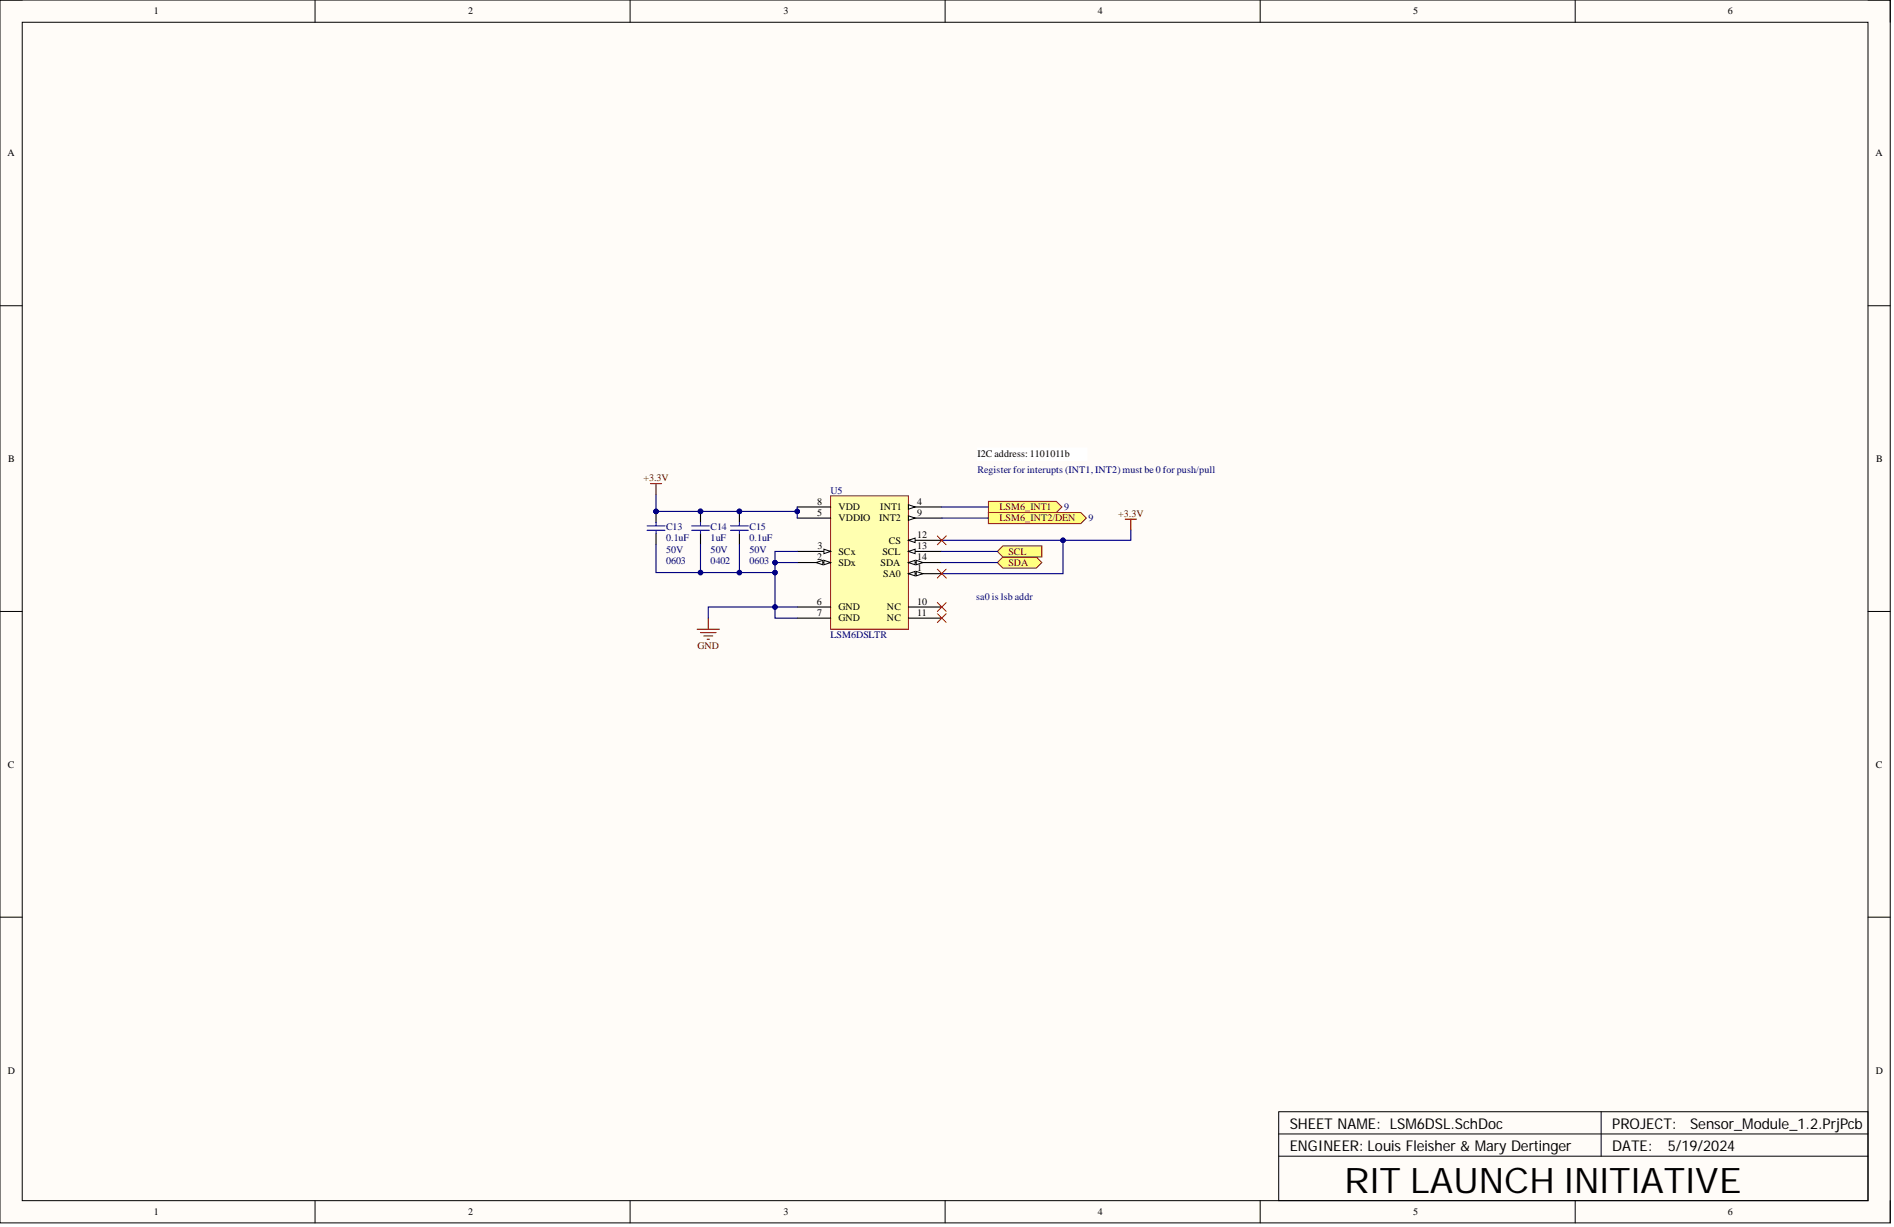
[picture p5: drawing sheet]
<svg xmlns="http://www.w3.org/2000/svg" width="431mm" height="279mm" viewBox="0 0 431 279" stroke-linecap="round" stroke-linejoin="round" font-family="sans-serif">
<defs><g id="words">
<text font-size="8" x="306.2" y="271.7">RIT LAUNCH INITIATIVE</text>
<g font-size="3.4">
<text x="293.8" y="257">SHEET NAME: LSM6DSL.SchDoc</text>
<text x="367.3" y="257">PROJECT:</text>
<text x="385" y="257">Sensor_Module_1.2.PrjPcb</text>
<text x="293.8" y="262.1">ENGINEER: Louis Fleisher &amp; Mary Dertinger</text>
<text x="367.3" y="262.1">DATE:</text>
<text x="379.9" y="262.1">5/19/2024</text>
</g>
<g font-size="2.3">
<text x="35" y="3.3">1</text>
<text x="106.6" y="3.3">2</text>
<text x="178.5" y="3.3">3</text>
<text x="250.1" y="3.3">4</text>
<text x="321.9" y="3.3">5</text>
<text x="393.6" y="3.3">6</text>
<text x="1.7" y="35.6">A</text>
<text x="427.2" y="35.6">A</text>
<text x="1.9" y="105.2">B</text>
<text x="222.6" y="104">I2C address: 1101011b</text>
<text x="427.4" y="105.2">B</text>
<text x="186.2" y="117.5">5</text>
<text x="186.2" y="114.9">8</text>
<text x="191" y="118.7">VDDIO</text>
<text x="191" y="116.2">VDD</text>
<text x="200.3" y="118.7">INT2</text>
<text x="200.5" y="116.2">INT1</text>
<text x="209" y="114.9">4</text>
<text x="209" y="117.5">9</text>
<text x="186.3" y="125.1">3</text>
<text x="202.5" y="123.8">CS</text>
<text x="209" y="122.5">12</text>
<text x="209" y="125.1">13</text>
<text x="186.2" y="127.6">2</text>
<text x="191" y="128.9">SDx</text>
<text x="191" y="126.3">SCx</text>
<text x="200.6" y="128.9">SDA</text>
<text x="201" y="126.3">SCL</text>
<text x="201.2" y="131.4">SA0</text>
<text x="209" y="130.1">1</text>
<text x="209" y="127.6">14</text>
<text x="186.1" y="137.7">6</text>
<text x="209" y="137.7">10</text>
<text x="186.2" y="140.2">7</text>
<text x="191" y="139">GND</text>
<text x="191" y="141.5">GND</text>
<text x="202" y="139">NC</text>
<text x="202" y="141.5">NC</text>
<text x="209" y="140.2">11</text>
<text x="1.8" y="174.8">C</text>
<text x="427.3" y="174.8">C</text>
<text x="1.8" y="244.5">D</text>
<text x="427.3" y="244.5">D</text>
<text x="35" y="276.7">1</text>
<text x="106.6" y="276.7">2</text>
<text x="178.5" y="276.7">3</text>
<text x="250.1" y="276.7">4</text>
<text x="321.9" y="276.7">5</text>
<text x="393.6" y="276.7">6</text>
</g>
<g font-size="2.3" fill="#000080">
<text x="222.6" y="107.6">Register for interupts (INT1, INT2) must be 0 for push/pull</text>
<text x="189.2" y="112.4">U5</text>
<text x="242.4" y="116.2">9</text>
<text x="248" y="118.7">9</text>
<text x="151.7" y="123.3">0.1uF</text>
<text x="151.7" y="125.8">50V</text>
<text x="151.7" y="120.8">C13</text>
<text x="161.9" y="123.3">1uF</text>
<text x="161.9" y="125.8">50V</text>
<text x="161.9" y="120.8">C14</text>
<text x="170.7" y="123.3">0.1uF</text>
<text x="170.7" y="125.8">50V</text>
<text x="170.7" y="120.8">C15</text>
<text x="151.7" y="128.4">0603</text>
<text x="161.9" y="128.4">0402</text>
<text x="170.7" y="128.4">0603</text>
<text x="222.4" y="136.7">sa0 is lsb addr</text>
<text x="189.2" y="145.3">LSM6DSLTR</text>
</g>
<g font-size="2.3" fill="#800000">
<text x="146.6" y="109.6">+3.3V</text>
<text x="227.7" y="116.2">LSM6_INT1</text>
<text x="227.7" y="118.7">LSM6_INT2/DEN</text>
<text x="254.7" y="117.7">+3.3V</text>
<text x="229.7" y="128.9">SDA</text>
<text x="229.7" y="126.3">SCL</text>
<text x="158.9" y="147.8">GND</text>
</g>
</g></defs>
<path d="M0 0h430.6v278.5h-430.6z" fill-rule="evenodd" fill="#fffcf8"/>
<path d="M0 0h430.6v278.5h-430.6z" fill="none" stroke="#000" stroke-width=".23"/>
<path d="M5.1 5.1h420.4v268.3h-420.4z" fill-rule="evenodd" fill="#fffcf8"/>
<g fill="none" stroke="#000" stroke-width=".23">
<path d="M0 0h5.1M5.1 5.1h420.4v268.3h-420.4zM71.8 0v5.1M143.5 0v5.1M215.3 0v5.1M287.1 0v5.1M358.8 0v5.1M425.5 0h5.1v5.1M0 69.6h5.1M425.5 69.6h5.1M0 139.2h5.1M425.5 139.2h5.1"/>
<path d="M0 208.9h5.1M425.5 208.9h5.1M291.3 253.2h134.2v20.2h-134.2zM291.3 258.2h134.2M364.7 253.2v10.1M71.8 273.4v5.1M143.5 273.4v5.1M215.3 273.4v5.1M287.1 273.4v5.1M291.3 263.3h134.2M358.8 273.4v5.1M430.6 273.4v5.1"/>
</g>
<path d="M189.2 112.9h17.7v30.4h-17.7z" fill-rule="evenodd" fill="#ffffb0"/>
<path d="M189.2 112.9h17.7v30.4h-17.7z" fill="none" stroke="#800000" stroke-width=".23"/>
<path d="M206.9 130.6h7.6" fill="none" stroke="#000" stroke-width=".25"/>
<path d="M206.9 130.6l1.6-.5v1z" fill="#f8fcff"/>
<path d="M206.9 130.6l1.6-.5v1z" fill="none" stroke="#000" stroke-width=".23"/>
<path d="M208.7 130.1l1.5 .5-1.5 .5z" fill="#f8fcff"/>
<path d="M208.7 130.1l1.5 .5-1.5 .5z" fill="none" stroke="#000" stroke-width=".23"/>
<path d="M181.6 128.1h7.6" fill="none" stroke="#000" stroke-width=".25"/>
<path d="M187.7 127.6l1.5 .5-1.5 .5z" fill="#f8fcff"/>
<path d="M187.7 127.6l1.5 .5-1.5 .5z" fill="none" stroke="#000" stroke-width=".23"/>
<path d="M185.9 128.1l1.5-.5v1z" fill="#f8fcff"/>
<path d="M185.9 128.1l1.5-.5v1z" fill="none" stroke="#000" stroke-width=".23"/>
<path d="M181.6 125.6h7.6" fill="none" stroke="#000" stroke-width=".25"/>
<path d="M187.7 125.1l1.5 .5-1.5 .5z" fill="#f8fcff"/>
<path d="M187.7 125.1l1.5 .5-1.5 .5z" fill="none" stroke="#000" stroke-width=".23"/>
<path d="M206.9 115.4h7.6" fill="none" stroke="#000" stroke-width=".25"/>
<path d="M206.9 114.9l1.6 .5-1.6 .5z" fill="#f8fcff"/>
<path d="M206.9 114.9l1.6 .5-1.6 .5z" fill="none" stroke="#000" stroke-width=".23"/>
<path d="M181.6 118h7.6M181.6 115.4h7.6M206.9 118h7.6M181.6 138.2h7.6M181.6 140.8h7.6" fill="none" stroke="#000" stroke-width=".25"/>
<path d="M206.9 117.5l1.6 .5-1.6 .5z" fill="#f8fcff"/>
<path d="M206.9 117.5l1.6 .5-1.6 .5z" fill="none" stroke="#000" stroke-width=".23"/>
<path d="M206.9 138.2h7.6M206.9 123h7.6M206.9 140.8h7.6" fill="none" stroke="#000" stroke-width=".25"/>
<path d="M206.9 123l1.6-.5v1z" fill="#f8fcff"/>
<path d="M206.9 123l1.6-.5v1z" fill="none" stroke="#000" stroke-width=".23"/>
<path d="M206.9 125.6h7.6" fill="none" stroke="#000" stroke-width=".25"/>
<path d="M206.9 125.6l1.6-.5v1z" fill="#f8fcff"/>
<path d="M206.9 125.6l1.6-.5v1z" fill="none" stroke="#000" stroke-width=".23"/>
<path d="M206.9 128.1h7.6" fill="none" stroke="#000" stroke-width=".25"/>
<path d="M206.9 128.1l1.6-.5v1z" fill="#f8fcff"/>
<path d="M206.9 128.1l1.6-.5v1z" fill="none" stroke="#000" stroke-width=".23"/>
<path d="M208.7 127.6l1.5 .5-1.5 .5z" fill="#f8fcff"/>
<path d="M208.7 127.6l1.5 .5-1.5 .5z" fill="none" stroke="#000" stroke-width=".23"/>
<path d="M158.8 143.3h5.1M159.6 144h3.5M160.3 144.8h2.1M161.1 145.6h.5M161.3 140.8v2.5" fill="none" stroke="#800000" stroke-width=".25"/>
<circle cx="149.4" cy="116.5" r=".51" fill="#000080"/>
<circle cx="149.4" cy="116.5" r=".51" fill="none" stroke="#000080" stroke-width=".23"/>
<path d="M149.4 116.5v2.5M149.4 121.5v2.5" fill="none" stroke="#000" stroke-width=".25"/>
<circle cx="149.4" cy="116.5" r=".51" fill="#000080"/>
<circle cx="149.4" cy="116.5" r=".51" fill="none" stroke="#000080" stroke-width=".23"/>
<path d="M147.4 119.7h4.1M149.4 119v.7M147.4 120.8h4.1M149.4 120.8v.7" fill="none" stroke="#00f" stroke-width=".25"/>
<path d="M227.2 128.1l1.3-1.3h7.6l1.2 1.3-1.2 1.3h-7.6z" fill-rule="evenodd" fill="#ffff80"/>
<path d="M227.2 128.1l1.3-1.3h7.6l1.2 1.3-1.2 1.3h-7.6z" fill="none" stroke="#800000" stroke-width=".23"/>
<path d="M227.2 125.6l1.3-1.3h8.8v2.5h-8.8z" fill-rule="evenodd" fill="#ffff80"/>
<path d="M227.2 125.6l1.3-1.3h8.8v2.5h-8.8z" fill="none" stroke="#800000" stroke-width=".23"/>
<circle cx="168.4" cy="116.5" r=".51" fill="#000080"/>
<circle cx="168.4" cy="116.5" r=".51" fill="none" stroke="#000080" stroke-width=".23"/>
<path d="M168.4 116.5v2.5M168.4 121.5v2.5" fill="none" stroke="#000" stroke-width=".25"/>
<circle cx="168.4" cy="116.5" r=".51" fill="#000080"/>
<circle cx="168.4" cy="116.5" r=".51" fill="none" stroke="#000080" stroke-width=".23"/>
<path d="M166.4 119.7h4.1M168.4 119v.7M166.4 120.8h4.1M168.4 120.8v.7" fill="none" stroke="#00f" stroke-width=".25"/>
<path d="M148.2 110.1h2.5M149.4 110.1v2.6" fill="none" stroke="#800000" stroke-width=".25"/>
<path d="M213.5 139.7l2 2.1M213.5 137.2l2 2M215.5 139.7l-2 2.1M215.5 137.2l-2 2" fill="none" stroke="#f00" stroke-width=".23"/>
<path d="M225.2 114.2h15.4l1.3 1.2-1.3 1.3h-15.4z" fill-rule="evenodd" fill="#ffff80"/>
<path d="M225.2 114.2h15.4l1.3 1.2-1.3 1.3h-15.4z" fill="none" stroke="#800000" stroke-width=".23"/>
<path d="M225.2 116.7h21l1.3 1.3-1.3 1.2h-21z" fill-rule="evenodd" fill="#ffff80"/>
<path d="M225.2 116.7h21l1.3 1.3-1.3 1.2h-21z" fill="none" stroke="#800000" stroke-width=".23"/>
<circle cx="159.6" cy="116.5" r=".51" fill="#000080"/>
<circle cx="159.6" cy="116.5" r=".51" fill="none" stroke="#000080" stroke-width=".23"/>
<path d="M159.6 116.5v2.5M159.6 121.5v2.5" fill="none" stroke="#000" stroke-width=".25"/>
<circle cx="159.6" cy="116.5" r=".51" fill="#000080"/>
<circle cx="159.6" cy="116.5" r=".51" fill="none" stroke="#000080" stroke-width=".23"/>
<path d="M157.5 119.7h4.1M159.6 119v.7M157.5 120.8h4.1M159.6 120.8v.7" fill="none" stroke="#00f" stroke-width=".25"/>
<path d="M256.3 118.2h2.6M257.6 118.2v2.6" fill="none" stroke="#800000" stroke-width=".25"/>
<path d="M222.6 102h25v2.8h-25z" fill-rule="evenodd" fill="#fff"/>
<path d="M222.6 102h25v2.8h-25z" fill="none" stroke="#fff" stroke-width=".23"/>
<path d="M214.5 115.4h10.7M214.5 118h10.7M214.5 125.6h12.7M214.5 128.1h12.7M242.1 123v7.6h-27.6" fill="none" stroke="#000080" stroke-width=".25"/>
<circle cx="242.1" cy="123" r=".51" fill="#000080"/>
<circle cx="242.1" cy="123" r=".51" fill="none" stroke="#000080" stroke-width=".23"/>
<path d="M181.6 138.2h-20.3v2.6" fill="none" stroke="#000080" stroke-width=".25"/>
<circle cx="176.5" cy="138.2" r=".51" fill="#000080"/>
<circle cx="176.5" cy="138.2" r=".51" fill="none" stroke="#000080" stroke-width=".23"/>
<path d="M176.5 128.1h5.1" fill="none" stroke="#000080" stroke-width=".25"/>
<circle cx="176.5" cy="128.1" r=".51" fill="#000080"/>
<circle cx="176.5" cy="128.1" r=".51" fill="none" stroke="#000080" stroke-width=".23"/>
<path d="M181.6 125.6h-5.1v15.2h5.1" fill="none" stroke="#000080" stroke-width=".25"/>
<circle cx="176.5" cy="138.2" r=".51" fill="#000080"/>
<circle cx="176.5" cy="138.2" r=".51" fill="none" stroke="#000080" stroke-width=".23"/>
<circle cx="176.5" cy="130.4" r=".51" fill="#000080"/>
<circle cx="176.5" cy="130.4" r=".51" fill="none" stroke="#000080" stroke-width=".23"/>
<circle cx="176.5" cy="128.1" r=".51" fill="#000080"/>
<circle cx="176.5" cy="128.1" r=".51" fill="none" stroke="#000080" stroke-width=".23"/>
<path d="M257.6 120.8v2.2h-43.1" fill="none" stroke="#000080" stroke-width=".25"/>
<circle cx="242.1" cy="123" r=".51" fill="#000080"/>
<circle cx="242.1" cy="123" r=".51" fill="none" stroke="#000080" stroke-width=".23"/>
<path d="M149.4 112.7v3.8h32.2v-1.1" fill="none" stroke="#000080" stroke-width=".25"/>
<circle cx="149.4" cy="116.5" r=".51" fill="#000080"/>
<circle cx="149.4" cy="116.5" r=".51" fill="none" stroke="#000080" stroke-width=".23"/>
<circle cx="159.6" cy="116.5" r=".51" fill="#000080"/>
<circle cx="159.6" cy="116.5" r=".51" fill="none" stroke="#000080" stroke-width=".23"/>
<circle cx="168.4" cy="116.5" r=".51" fill="#000080"/>
<circle cx="168.4" cy="116.5" r=".51" fill="none" stroke="#000080" stroke-width=".23"/>
<circle cx="181.6" cy="116.5" r=".51" fill="#000080"/>
<circle cx="181.6" cy="116.5" r=".51" fill="none" stroke="#000080" stroke-width=".23"/>
<path d="M149.4 124v6.4h27.1" fill="none" stroke="#000080" stroke-width=".25"/>
<circle cx="159.6" cy="130.4" r=".51" fill="#000080"/>
<circle cx="159.6" cy="130.4" r=".51" fill="none" stroke="#000080" stroke-width=".23"/>
<circle cx="168.4" cy="130.4" r=".51" fill="#000080"/>
<circle cx="168.4" cy="130.4" r=".51" fill="none" stroke="#000080" stroke-width=".23"/>
<circle cx="176.5" cy="130.4" r=".51" fill="#000080"/>
<circle cx="176.5" cy="130.4" r=".51" fill="none" stroke="#000080" stroke-width=".23"/>
<path d="M159.6 124v6.4" fill="none" stroke="#000080" stroke-width=".25"/>
<circle cx="159.6" cy="130.4" r=".51" fill="#000080"/>
<circle cx="159.6" cy="130.4" r=".51" fill="none" stroke="#000080" stroke-width=".23"/>
<path d="M168.4 124v6.4" fill="none" stroke="#000080" stroke-width=".25"/>
<circle cx="168.4" cy="130.4" r=".51" fill="#000080"/>
<circle cx="168.4" cy="130.4" r=".51" fill="none" stroke="#000080" stroke-width=".23"/>
<path d="M181.6 116.5v1.5" fill="none" stroke="#000080" stroke-width=".25"/>
<circle cx="181.6" cy="116.5" r=".51" fill="#000080"/>
<circle cx="181.6" cy="116.5" r=".51" fill="none" stroke="#000080" stroke-width=".23"/>
<path d="M213.5 129.6l2 2M213.5 122l2 2M215.5 129.6l-2 2M215.5 122l-2 2" fill="none" stroke="#f00" stroke-width=".23"/>
<use href="#words"/>
</svg>
